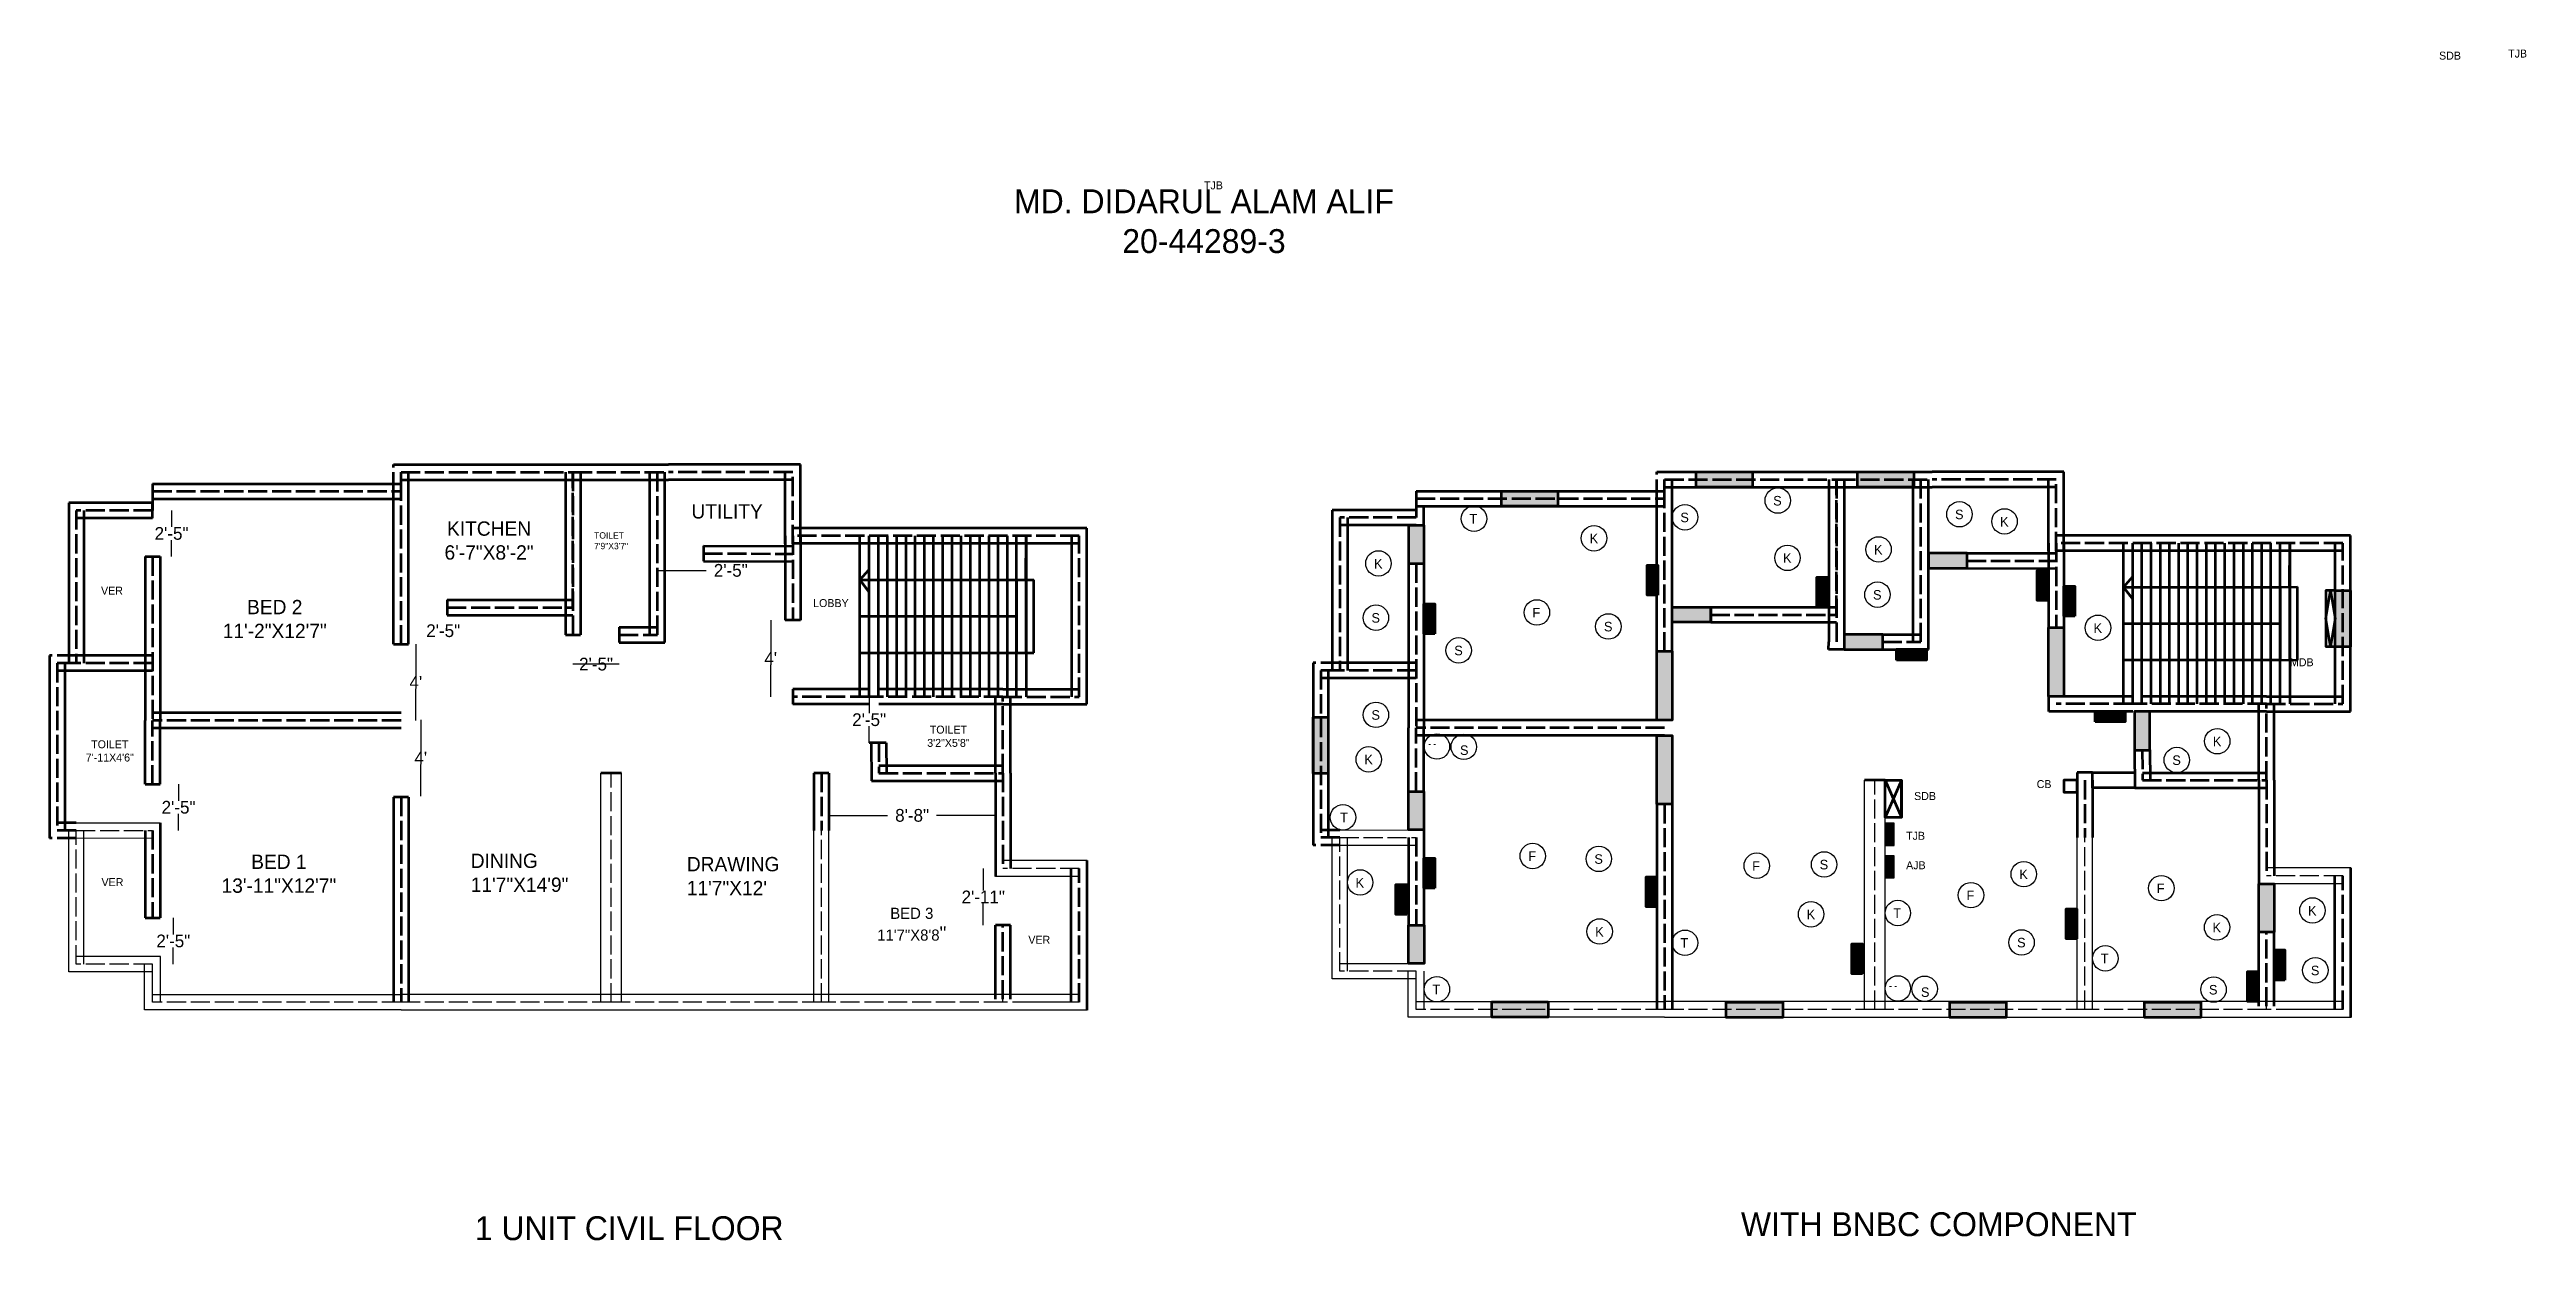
# Model space of a CAD drawing. Header units: inches. Extents: x 624 to 2180, y -126 to 622.
import ezdxf

# ---------------------------------------------------------------- set-up
doc = ezdxf.new("R2010")
doc.units = ezdxf.units.IN
doc.header["$MEASUREMENT"] = 0
doc.linetypes.add('ACAD_ISO02W100', pattern=[15, 12, -3])
doc.linetypes.add('ACAD_ISO03W100', pattern=[30, 12, -18])
doc.dimstyles.get("Standard").update_dxf_attribs({"dimtxt": 8, "dimasz": 0, "dimexe": 0.18, "dimexo": 15, "dimgap": 0.09, "dimtad": 0, "dimtih": 1, "dimtoh": 1, "dimdec": 0, "dimzin": 0, "dimdsep": 46, "dimlunit": 3, "dimtxsty": 'Standard', "dimcen": 0, "dimse1": 1, "dimse2": 1, "dimadec": 0, "dimazin": 0, "dimtfac": 1, "dimtdec": 0, "dimtofl": 0, "dimtmove": 0, "dimatfit": 3, "dimfxl": 1, "dimtolj": 1, "dimtzin": 0, "dimarcsym": 0})

msp = doc.modelspace()

# ---------------------------------------------------------------- texts
at = {"color": 6, "linetype": 'ACAD_ISO03W100', "lineweight": 100, "char_height": 5, "attachment_point": 1}
for s, insert, width in [('{\\C256;SDB}', (2125.2, 620.6), 38.705), ('{\\C117;TJB}', (2168.6, 621.9), 38.705), ('{\\C117;TJB}', (1349.5, 539.1), 38.705), ('{\\C256;   MDB}', (2026, 239.5), 32.133), ('{\\C256;SDB}', (1795.5, 155.5), 38.705), ('{\\C4;CB}', (1872.5, 163), 38.705), ('{\\C117;TJB}', (1790.5, 130.5), 38.705), ('{\\C161;AJB}', (1790.5, 112), 38.705)]:
    msp.add_mtext(s, dxfattribs=dict(at, insert=insert, width=width))
at = {"lineweight": 100}
for s, insert, char_height, width, attachment_point in [('{\\C3;MD. DIDARUL ALAM ALIF\\P20-44289-3}', (1349.5, 534.1), 15, 807, 2), ('UTILITY', (1027.6, 336.3), 9, 108.246, 1), ('KITCHEN\\P6\'-7"X8\'-2"', (900.5, 325.5), 9, 108.246, 2), ('TOILET\\P7\'9"X3\'7"', (966.5, 318.7), 4, 38.471, 1), ('VER', (656.8, 284.5), 5, 38.471, 1), ('BED 2\\P11\'-2"X12\'7"', (765.9, 276.2), 9, 108.246, 2), ('LOBBY', (1115.2, 276.7), 5, 38.471, 2), ('TOILET\\P7\'-11X4\'6"', (662.3, 188), 5, 38.471, 2), ('TOILET\\P3\'2"X5\'8"', (1189, 197.2), 5, 108.246, 2), ('BED 1\\P13\'-11"X12\'7"', (768.5, 116.2), 9, 108.246, 2), ('DINING\\P11\'7"X14\'9"', (889, 116.8), 9, 108.246, 1), ('DRAWING\\P11\'7"X12\'', (1024.7, 114.7), 9, 108.246, 1), ('VER', (657.1, 101.4), 5, 38.471, 1), ('{\\H0.7778x;BED 3\\P11\'7"X8\'8}"', (1166, 82.8), 9, 108.246, 2), ('VER', (1239.2, 65.2), 5, 38.471, 1), ('{\\C3;WITH BNBC COMPONENT}', (1811, -108.5), 15, 807, 2), ('{\\C3;1 UNIT CIVIL FLOOR }', (988.5, -111), 15, 807, 2)]:
    msp.add_mtext(s, dxfattribs=dict(at, insert=insert, char_height=char_height, width=width, attachment_point=attachment_point))
at = {"attachment_point": 1}
for s, insert, char_height, width in [('T', (1516.2, 330.1), 6, 8.664), ('{\\C3;S}', (1648.7, 331), 6, 8.664), ('{\\C3;S}', (1707, 341.5), 6, 8.664), ('S', (1821.2, 332.9), 6, 8.664), ('K', (1846.7, 331.1), 0.2, 11.518), ('K', (1849.5, 328.3), 6, 8.664), ('K', (1588.9, 320.6), 0.2, 11.518), ('K', (1591.7, 317.8), 6, 8.664), ('K', (1767.5, 313.5), 0.2, 11.518), ('K', (1453.5, 304.8), 0.2, 11.518), ('K', (1456.3, 301.9), 6, 8.664), ('K', (1710.4, 308.3), 0.2, 11.518), ('K', (1713.2, 305.5), 6, 8.664), ('K', (1770.3, 310.7), 6, 8.664), ('S', (1769.7, 282.4), 6, 8.664), ('S', (1454.7, 267.9), 6, 8.664), ('K', (1553, 274), 0.2, 11.518), ('F', (1555.8, 271.2), 6, 8.664), ('S', (1600.7, 262.4), 6, 8.664), ('K', (1905.4, 264.3), 0.2, 11.518), ('K', (1908.2, 261.5), 6, 8.664), ('S', (1506.7, 247.4), 6, 8.664), ('S', (1454.7, 206.9), 6, 8.664), ('K', (1980.3, 193.1), 0.2, 11.518), ('K', (1983.1, 190.3), 6, 8.664), ('K', (1447.4, 181.7), 0.2, 11.518), ('K', (1450.2, 178.9), 6, 8.664), ('- -', (1490.3, 187.8), 4, 14.251), ('S', (1510.3, 184.8), 6, 8.664), ('S', (1957.7, 178.5), 6, 8.664), ('T', (1435, 142.5), 6, 8.664), ('K', (1550.4, 121), 0.2, 11.518), ('F', (1553.2, 118.2), 6, 8.664), ('S', (1594.7, 116.4), 6, 8.664), ('K', (1691, 114.9), 0.2, 11.518), ('F', (1693.8, 112), 6, 8.664), ('S', (1736.2, 112.9), 6, 8.664), ('K', (1858.8, 109.6), 0.2, 11.518), ('K', (1441.9, 104.3), 0.2, 11.518), ('K', (1444.7, 101.5), 6, 8.664), ('K', (1825.6, 96.4), 0.2, 11.518), ('F', (1828.4, 93.6), 6, 8.664), ('K', (1861.6, 106.8), 6, 8.664), ('K', (1945.1, 100.8), 0.2, 11.518), ('F', (1947.9, 98), 6, 8.664), ('K', (1725.2, 84.4), 0.2, 11.518), ('K', (1728, 81.6), 6, 8.664), ('T', (1782.4, 82.4), 6, 8.664), ('K', (2040.1, 86.7), 0.2, 11.518), ('K', (2042.9, 83.9), 6, 8.664), ('K', (1592.4, 73.6), 0.2, 11.518), ('K', (1595.2, 70.7), 6, 8.664), ('T', (1648.7, 63.7), 6, 8.664), ('S', (1860.2, 63.9), 6, 8.664), ('K', (1980.1, 76.2), 0.2, 11.518), ('K', (1982.9, 73.4), 6, 8.664), ('T', (1912.7, 53.9), 6, 8.664), ('T', (1493, 34.5), 6, 8.664), ('- -', (1779.8, 35.8), 4, 14.251), ('S', (1799.8, 32.8), 6, 8.664), ('S', (1980.7, 34.3), 6, 8.664), ('S', (2044.7, 46.4), 6, 8.664)]:
    msp.add_mtext(s, dxfattribs=dict(at, insert=insert, char_height=char_height, width=width))

# ---------------------------------------------------------------- blocks, each defined once
blk = doc.blocks.new('*D3')
at = {"color": 0, "lineweight": -2}
for p, q in [((702.2, 76.4), (702.2, 66)), ((702.2, 47.4), (702.2, 57.8))]:
    blk.add_line(p, q, dxfattribs=at)
at = {"layer": 'Defpoints', "color": 0, "lineweight": 100}
for p in [(689.2, 76.4), (689.2, 47.4), (702.2, 47.4)]:
    blk.add_point(p, dxfattribs=at)
at = {"color": 0, "lineweight": 100, "insert": (702.2, 61.9), "char_height": 8, "attachment_point": 5}
blk.add_mtext('\\A1;2\'-5"', dxfattribs=at)
blk = doc.blocks.new('*D4')
at = {"color": 0, "lineweight": -2}
for p, q in [((705.5, 160.4), (705.5, 150)), ((705.5, 131.4), (705.5, 141.8))]:
    blk.add_line(p, q, dxfattribs=at)
at = {"layer": 'Defpoints', "color": 0, "lineweight": 100}
for p in [(689.2, 160.4), (689.2, 131.4), (705.5, 131.4)]:
    blk.add_point(p, dxfattribs=at)
at = {"color": 0, "lineweight": 100, "insert": (705.5, 145.9), "char_height": 8, "attachment_point": 5}
blk.add_mtext('\\A1;2\'-5"', dxfattribs=at)
blk = doc.blocks.new('*D5')
at = {"color": 0, "lineweight": -2}
for p, q in [((701.1, 332.4), (701.1, 322)), ((701.1, 303.4), (701.1, 313.8))]:
    blk.add_line(p, q, dxfattribs=at)
at = {"layer": 'Defpoints', "color": 0, "lineweight": 100}
for p in [(689.2, 332.4), (689.2, 303.4), (701.1, 303.4)]:
    blk.add_point(p, dxfattribs=at)
at = {"color": 0, "lineweight": 100, "insert": (701.1, 317.9), "char_height": 8, "attachment_point": 5}
blk.add_mtext('\\A1;2\'-5"', dxfattribs=at)
blk = doc.blocks.new('*D6')
at = {"color": 0, "lineweight": -2}
for p, q in [((854.5, 248.4), (854.5, 228.5)), ((854.5, 200.4), (854.5, 220.3))]:
    blk.add_line(p, q, dxfattribs=at)
at = {"layer": 'Defpoints', "color": 0, "lineweight": 100}
for p in [(840.5, 248.4), (845.2, 200.4), (854.5, 200.4)]:
    blk.add_point(p, dxfattribs=at)
at = {"color": 0, "lineweight": 100, "insert": (854.5, 224.4), "char_height": 8, "attachment_point": 5}
blk.add_mtext("\\A1;4'", dxfattribs=at)
blk = doc.blocks.new('*D7')
at = {"color": 0, "lineweight": -2}
for p, q in [((857.6, 200.9), (857.6, 181)), ((857.6, 152.9), (857.6, 172.8))]:
    blk.add_line(p, q, dxfattribs=at)
at = {"layer": 'Defpoints', "color": 0, "lineweight": 100}
for p in [(852.9, 200.9), (852.9, 152.9), (857.6, 152.9)]:
    blk.add_point(p, dxfattribs=at)
at = {"color": 0, "lineweight": 100, "insert": (857.6, 176.9), "char_height": 8, "attachment_point": 5}
blk.add_mtext("\\A1;4'", dxfattribs=at)
blk = doc.blocks.new('*D11')
at = {"layer": 'Defpoints', "color": 0, "lineweight": 100}
for p in [(845.2, 271.3), (874.2, 271.4), (845.2, 256.8)]:
    blk.add_point(p, dxfattribs=at)
at = {"color": 0, "lineweight": 100, "insert": (871.7, 256.8), "char_height": 8, "attachment_point": 5}
blk.add_mtext('\\A1;2\'-5"', dxfattribs=at)
blk = doc.blocks.new('*D12')
at = {"color": 0, "lineweight": -2}
blk.add_line((982.2, 235.8), (953.2, 235.8), dxfattribs=at)
at = {"layer": 'Defpoints', "color": 0, "lineweight": 100}
for p in [(953.2, 254.3), (982.2, 254.3), (953.2, 235.8)]:
    blk.add_point(p, dxfattribs=at)
at = {"color": 0, "lineweight": 100, "insert": (967.7, 235.8), "char_height": 8, "attachment_point": 5}
blk.add_mtext('\\A1;2\'-5"', dxfattribs=at)
blk = doc.blocks.new('*D13')
at = {"color": 0, "lineweight": -2}
for p, q in [((1006.2, 294.7), (1035.2, 294.7)), ((1035.2, 294.7), (1036.9, 294.7))]:
    blk.add_line(p, q, dxfattribs=at)
at = {"layer": 'Defpoints', "color": 0, "lineweight": 100}
for p in [(1006.2, 305.3), (1035.2, 305.3), (1006.2, 294.7)]:
    blk.add_point(p, dxfattribs=at)
at = {"color": 0, "lineweight": 100, "insert": (1052.3, 294.7), "char_height": 8, "attachment_point": 5}
blk.add_mtext('\\A1;2\'-5"', dxfattribs=at)
blk = doc.blocks.new('*D14')
at = {"color": 0, "lineweight": -2}
for p, q in [((1077.4, 263.4), (1077.4, 243.5)), ((1077.4, 215.4), (1077.4, 235.3))]:
    blk.add_line(p, q, dxfattribs=at)
at = {"layer": 'Defpoints', "color": 0, "lineweight": 100}
for p in [(1091.2, 263.4), (1077.4, 215.4), (1091.2, 215.4)]:
    blk.add_point(p, dxfattribs=at)
at = {"color": 0, "lineweight": 100, "insert": (1077.4, 239.4), "char_height": 8, "attachment_point": 5}
blk.add_mtext("\\A1;4'", dxfattribs=at)
blk = doc.blocks.new('*D15')
at = {"color": 0, "lineweight": -2}
for p, q in [((1139.2, 215.4), (1139.2, 205)), ((1139.2, 186.4), (1139.2, 196.8))]:
    blk.add_line(p, q, dxfattribs=at)
at = {"layer": 'Defpoints', "color": 0, "lineweight": 100}
for p in [(1139.2, 215.4), (1145.2, 215.4), (1145.2, 186.4)]:
    blk.add_point(p, dxfattribs=at)
at = {"color": 0, "lineweight": 100, "insert": (1139.2, 200.9), "char_height": 8, "attachment_point": 5}
blk.add_mtext('\\A1;2\'-5"', dxfattribs=at)
blk = doc.blocks.new('*D16')
at = {"color": 0, "lineweight": -2}
for p, q in [((1210.9, 107.4), (1210.9, 93.7)), ((1210.9, 71.9), (1210.9, 85.5))]:
    blk.add_line(p, q, dxfattribs=at)
at = {"layer": 'Defpoints', "color": 0, "lineweight": 100}
for p in [(1210.9, 107.4), (1223.2, 107.4), (1223.2, 71.9)]:
    blk.add_point(p, dxfattribs=at)
at = {"color": 0, "lineweight": 100, "insert": (1210.9, 89.6), "char_height": 8, "attachment_point": 5}
blk.add_mtext('\\A1;2\'-11"', dxfattribs=at)
blk = doc.blocks.new('*D40')
at = {"color": 0, "lineweight": -2}
for p, q in [((1114, 140.8), (1150.8, 140.8)), ((1218.5, 140.8), (1181.6, 140.8))]:
    blk.add_line(p, q, dxfattribs=at)
at = {"layer": 'Defpoints', "color": 0, "lineweight": 100}
for p in [(1114, 162.6), (1218.5, 162.6), (1114, 140.8)]:
    blk.add_point(p, dxfattribs=at)
at = {"color": 0, "lineweight": 100, "insert": (1166.2, 140.8), "char_height": 8, "attachment_point": 5}
blk.add_mtext('\\A1;8\'-8"', dxfattribs=at)

# ---------------------------------------------------------------- dimensions: what is measured, and where the dimension line sits
at = {"lineweight": 100}
for base, p1, p2, picture, middle in [((701.1, 303.4), (689.2, 332.4), (689.2, 303.4), '*D5', (701.1, 317.9)), ((1077.4, 215.4), (1091.2, 263.4), (1091.2, 215.4), '*D14', (1077.4, 239.4)), ((854.5, 200.4), (840.5, 248.4), (845.2, 200.4), '*D6', (854.5, 224.4)), ((1139.2, 215.4), (1145.2, 186.4), (1145.2, 215.4), '*D15', (1139.2, 200.9)), ((857.6, 152.9), (852.9, 200.9), (852.9, 152.9), '*D7', (857.6, 176.9)), ((705.5, 131.4), (689.2, 160.4), (689.2, 131.4), '*D4', (705.5, 145.9)), ((702.2, 47.4), (689.2, 76.4), (689.2, 47.4), '*D3', (702.2, 61.9))]:
    dim = msp.add_linear_dim(base=base, p1=p1, p2=p2, angle=90, dimstyle='Standard', dxfattribs=at)
    dim.commit()
    dim.dimension.update_dxf_attribs({"geometry": picture, "text_midpoint": middle})
for base, p1, p2, picture, middle in [((1006.2, 294.7), (1035.2, 305.3), (1006.2, 305.3), '*D13', (1052.3, 294.7)), ((845.2, 256.8), (874.2, 271.4), (845.2, 271.3), '*D11', (871.7, 256.8)), ((953.2, 235.8), (982.2, 254.3), (953.2, 254.3), '*D12', (967.7, 235.8))]:
    dim = msp.add_linear_dim(base=base, p1=p1, p2=p2, dimstyle='Standard', dxfattribs=at)
    dim.commit()
    dim.dimension.update_dxf_attribs({"geometry": picture, "text_midpoint": middle, "dimtype": 160})
dim = msp.add_linear_dim(base=(1113.9885, 140.8125), p1=(1218.4597, 162.625), p2=(1113.9885, 162.625), dimstyle='Standard', dxfattribs=at)
dim.commit()
dim.dimension.update_dxf_attribs({"geometry": '*D40', "text_midpoint": (1166.2241, 140.8125)})
dim = msp.add_linear_dim(base=(1210.9296, 107.3557), p1=(1223.2286, 71.9001), p2=(1223.2241, 107.3557), angle=90, dimstyle='Standard', dxfattribs=at)
dim.commit()
dim.dimension.update_dxf_attribs({"geometry": '*D16', "text_midpoint": (1210.9296, 89.6279), "dimtype": 160})

# ---------------------------------------------------------------- hatches: boundary and pattern name
at = {"lineweight": 100}
for color, points in [(4, [(1571.8, 344.6), (1571.8, 335.1), (1536.4, 335.1), (1536.4, 344.6)]), (4, [(1694.1, 356.6), (1694.1, 347.1), (1658.7, 347.1), (1658.7, 356.6)]), (4, [(1795.3, 356.6), (1795.3, 347.1), (1759.9, 347.1), (1759.9, 356.6)]), (8, [(1634.6, 279.1), (1627.8, 279.1), (1627.8, 298), (1634.6, 298)]), (8, [(1741.2, 271.6), (1734.4, 271.6), (1734.4, 290.5), (1741.2, 290.5)]), (8, [(1879.7, 275.8), (1872.9, 275.8), (1872.9, 294.7), (1879.7, 294.7)]), (8, [(1896.4, 265.9), (1889.6, 265.9), (1889.6, 284.8), (1896.4, 284.8)]), (4, [(2060, 282.2), (2069.6, 282.2), (2069.6, 246.8), (2060, 246.8)]), (8, [(1494.4, 254.9), (1487.6, 254.9), (1487.6, 273.8), (1494.4, 273.8)]), (8, [(1784.4, 238.4), (1784.4, 245.2), (1803.3, 245.2), (1803.3, 238.4)]), (4, [(1418, 202.5), (1427.6, 202.5), (1427.6, 167.1), (1418, 167.1)]), (8, [(1909.2, 199.5), (1909.2, 206.2), (1928.1, 206.2), (1928.1, 199.5)]), (8, [(1494.4, 95.1), (1487.6, 95.1), (1487.6, 114), (1494.4, 114)]), (8, [(1476.9, 78.6), (1470.1, 78.6), (1470.1, 97.5), (1476.9, 97.5)]), (8, [(1634, 83.3), (1627.2, 83.3), (1627.2, 102.3), (1634, 102.3)]), (8, [(1897.8, 63.3), (1891, 63.3), (1891, 82.2), (1897.8, 82.2)]), (8, [(1763.2, 41.3), (1756.4, 41.3), (1756.4, 60.2), (1763.2, 60.2)]), (8, [(2028.4, 37.4), (2021.6, 37.4), (2021.6, 56.4), (2028.4, 56.4)]), (8, [(2011.6, 23.9), (2004.8, 23.9), (2004.8, 42.8), (2011.6, 42.8)]), (4, [(1565.6, 23.6), (1565.6, 14.1), (1530.2, 14.1), (1530.2, 23.6)]), (4, [(1713, 23.4), (1713, 13.9), (1677.5, 13.9), (1677.5, 23.4)]), (4, [(1853.3, 23.4), (1853.3, 13.9), (1817.9, 13.9), (1817.9, 23.4)]), (4, [(1975.6, 23.4), (1975.6, 13.9), (1940.2, 13.9), (1940.2, 23.4)])]:
    msp.add_hatch(color=color, dxfattribs=at).paths.add_polyline_path(points)
h = msp.add_hatch(color=63, dxfattribs=at)
h.paths.add_polyline_path([(1478, 155.9), (1487.6, 155.9), (1487.6, 131.7), (1478, 131.7)])
h.paths.add_polyline_path([(1487.6, 298.9), (1478.1, 298.9), (1478.1, 323.1), (1487.6, 323.1)])
h.paths.add_polyline_path([(1643.6, 147.8), (1633.9, 147.8), (1633.9, 191.1), (1643.6, 191.1)])
h.paths.add_polyline_path([(1634, 243.9), (1643.5, 243.9), (1643.5, 200.6), (1634, 200.6)])
h.paths.add_polyline_path([(1667.8, 262.1), (1643.6, 262.1), (1643.6, 271.6), (1667.8, 271.6)])
h.paths.add_polyline_path([(1775.8, 254.5), (1751.6, 254.5), (1751.6, 245), (1775.8, 245)])
h.paths.add_polyline_path([(1828.8, 305.6), (1804.6, 305.6), (1804.6, 296.1), (1828.8, 296.1)])
h.paths.add_polyline_path([(1934, 181.8), (1943.6, 181.8), (1943.6, 206.1), (1934, 206.1)])
h.paths.add_polyline_path([(1880, 258.9), (1889.6, 258.9), (1889.6, 215.6), (1880, 215.6)])
h.paths.add_polyline_path([(2021.6, 67.4), (2012, 67.4), (2012, 97.8), (2021.6, 97.8)])
h.paths.add_polyline_path([(1478, 71.9), (1487.7, 71.9), (1487.7, 47.7), (1478, 47.7)])
at = {"linetype": 'ACAD_ISO03W100', "lineweight": 100}
for color, points in [(117, [(1777.3, 136), (1777.3, 122), (1783, 122), (1783, 136)]), (161, [(1783, 101.5), (1783, 115.5), (1777.2, 115.5), (1777.2, 101.5)])]:
    msp.add_hatch(color=color, dxfattribs=at).paths.add_polyline_path(points)

# ---------------------------------------------------------------- linework, layer by layer
at = {"lineweight": 100}
for p, q in [((840.5, 361.2), (953.2, 361.2)), ((953.2, 361.2), (1013.2, 361.2)), ((1096, 361.2), (1013.2, 361.2)), ((1096, 311.4), (1096, 361.2)), ((689.2, 349.2), (845.2, 349.2)), ((689.2, 349.2), (689.2, 338.4)), ((840.5, 248.4), (840.5, 344.4)), ((845.2, 351.6), (953.2, 351.6)), ((850, 248.4), (850, 344.4)), ((948.5, 356.4), (948.5, 254.3)), ((953.2, 351.6), (1013.2, 351.6)), ((958, 356.4), (958, 254.3)), ((1001.5, 254.3), (1001.5, 356.4)), ((1011, 249.5), (1011, 356.4)), ((1091.2, 351.6), (1013.2, 351.6)), ((1086.5, 311.4), (1086.5, 356.4)), ((1482.8, 344.6), (1638.8, 344.6)), ((1482.8, 344.6), (1482.8, 335.1)), ((1634, 356.6), (1746.8, 356.6)), ((1638.8, 347.1), (1746.8, 347.1)), ((1742, 351.9), (1742, 249.8)), ((1746.8, 356.6), (1806.8, 356.6)), ((1746.8, 347.1), (1806.8, 347.1)), ((1751.6, 351.9), (1751.6, 249.8)), ((1795, 249.8), (1795, 351.9)), ((1804.6, 245), (1804.6, 351.9)), ((1889.6, 356.6), (1806.8, 356.6)), ((1884.8, 347.1), (1806.8, 347.1)), ((1880, 306.9), (1880, 351.9)), ((1889.6, 306.9), (1889.6, 356.6)), ((636.5, 337.2), (636.5, 236.4)), ((689.2, 337.2), (636.5, 337.2)), ((689.2, 327.6), (641.2, 327.6)), ((646, 332.4), (646, 236.4)), ((689.2, 339.6), (845.2, 339.6)), ((689.2, 327.6), (689.2, 337.2)), ((1482.8, 332.6), (1430, 332.6)), ((1430, 332.6), (1430, 231.9)), ((1439.6, 327.9), (1439.6, 231.9)), ((1482.8, 335.1), (1638.8, 335.1)), ((1487.6, 323.1), (1487.5, 335.1)), ((1634, 243.9), (1634, 339.9)), ((1643.6, 243.9), (1643.6, 339.9)), ((1086.5, 316.4), (1086.5, 263.4)), ((1276, 321.2), (1091.2, 321.2)), ((1271.2, 311.6), (1091.2, 311.6)), ((1096, 316.4), (1096, 263.4)), ((1133.4, 215.4), (1133.4, 316.4)), ((1133.4, 265.9), (1133.4, 311.6)), ((1139.2, 215.4), (1139.2, 316.4)), ((1145, 215.4), (1145, 316.4)), ((1150.8, 215.4), (1150.8, 316.4)), ((1156.6, 215.4), (1156.6, 316.4)), ((1156.6, 265.9), (1156.6, 311.6)), ((1162.4, 215.4), (1162.4, 316.4)), ((1168.2, 215.4), (1168.2, 316.4)), ((1174, 215.4), (1174, 316.4)), ((1179.7, 215.4), (1179.7, 316.4)), ((1185.5, 215.4), (1185.5, 316.4)), ((1191.3, 215.4), (1191.3, 316.4)), ((1197.1, 215.4), (1197.1, 316.4)), ((1202.9, 215.4), (1202.9, 316.4)), ((1208.7, 215.4), (1208.7, 316.4)), ((1214.5, 215.4), (1214.5, 316.4)), ((1220.3, 215.4), (1220.3, 316.4)), ((1226.1, 215.4), (1226.1, 316.4)), ((1231.8, 215.4), (1231.8, 316.4)), ((1237.6, 288.8), (1237.8, 316.4)), ((1237.8, 316.4), (1237.8, 215.4)), ((1266.5, 215.4), (1266.5, 316.4)), ((1276, 210.6), (1276, 321.2)), ((1482.8, 323.1), (1434.8, 323.1)), ((1880, 311.9), (1880, 258.9)), ((2069.6, 316.6), (1884.8, 316.6)), ((1889.6, 311.9), (1889.6, 258.9)), ((1927, 210.9), (1927, 311.9)), ((1932.8, 210.9), (1932.8, 311.9)), ((1938.6, 210.9), (1938.6, 311.9)), ((1944.4, 210.9), (1944.4, 311.9)), ((1950.2, 210.9), (1950.2, 311.9)), ((1956, 210.9), (1956, 311.9)), ((1961.7, 210.9), (1961.7, 311.9)), ((1967.5, 210.9), (1967.5, 311.9)), ((1973.3, 210.9), (1973.3, 311.9)), ((1979.1, 210.9), (1979.1, 311.9)), ((1984.9, 210.9), (1984.9, 311.9)), ((1990.7, 210.9), (1990.7, 311.9)), ((1996.5, 210.9), (1996.5, 311.9)), ((2002.3, 210.9), (2002.3, 311.9)), ((2008.1, 210.9), (2008.1, 311.9)), ((2013.8, 210.9), (2013.8, 311.9)), ((2019.6, 210.9), (2019.6, 311.9)), ((2025.4, 210.9), (2025.4, 311.9)), ((2031.2, 284.2), (2031.4, 311.9)), ((2031.4, 311.9), (2031.4, 210.9)), ((2060, 210.9), (2060, 311.9)), ((2069.6, 206.1), (2069.6, 316.6)), ((684.5, 303.4), (684.5, 200.4)), ((684.5, 303.4), (694, 303.4)), ((694, 303.4), (694, 200.4)), ((1035.2, 310.1), (1091.2, 310)), ((1035.2, 310.1), (1035.2, 300.6)), ((1035.2, 300.6), (1091.2, 300.4)), ((1478, 298.9), (1478, 195.9)), ((1487.6, 298.9), (1487.6, 195.9)), ((1828.8, 305.6), (1884.8, 305.5)), ((1828.8, 296.1), (1884.8, 295.9)), ((2064.8, 307.1), (1884.8, 307.1)), ((1927, 261.4), (1927, 307.1)), ((1950.2, 261.4), (1950.2, 307.1)), ((1133.4, 288.8), (1139.2, 295.3)), ((1133.4, 288.8), (1231.8, 288.8)), ((1133.4, 288.8), (1139.2, 281.1)), ((1139.2, 281.1), (1133.4, 288.8)), ((1231.8, 288.8), (1242.7, 288.9)), ((1231.8, 288.8), (1231.8, 243)), ((1237.6, 288.8), (1237.6, 243)), ((1242.7, 242.9), (1242.7, 288.9)), ((1927, 284.2), (1932.8, 290.8)), ((1927, 284.2), (2025.4, 284.2)), ((1927, 284.2), (1932.8, 276.6)), ((1932.8, 276.6), (1927, 284.2)), ((2025.4, 284.2), (2036.3, 284.4)), ((2025.4, 284.2), (2025.4, 238.5)), ((2031.2, 284.2), (2031.2, 238.5)), ((2036.3, 238.4), (2036.3, 284.4)), ((2054, 264.6), (2057, 282.2)), ((2057, 282.2), (2060, 264.6)), ((874.2, 276.2), (953.2, 276.2)), ((874.2, 276.2), (874.2, 266.6)), ((874.2, 266.6), (953.2, 266.6)), ((1133.4, 265.9), (1231.8, 265.9)), ((1133.4, 220.2), (1133.4, 265.9)), ((1156.6, 220.2), (1156.6, 265.9)), ((1667.8, 271.6), (1746.8, 271.6)), ((2057, 247), (2054, 264.6)), ((2060, 264.6), (2057, 247)), ((948.5, 254.3), (958, 254.3)), ((982.2, 259), (1006.2, 259)), ((982.2, 259), (982.2, 249.5)), ((982.2, 249.5), (1011, 249.5)), ((1096, 263.4), (1086.5, 263.4)), ((1667.8, 262.1), (1746.8, 262.1)), ((1741.8, 245), (1742, 249.8)), ((1742, 249.8), (1742, 249.8)), ((1775.8, 254.5), (1799.8, 254.5)), ((1927, 261.4), (2025.4, 261.4)), ((1927, 215.6), (1927, 261.4)), ((1950.2, 215.6), (1950.2, 261.4)), ((624.5, 241.2), (624.5, 126.6)), ((634, 236.4), (634, 131.4)), ((689.2, 241.2), (641.2, 241.2)), ((840.5, 248.4), (850, 248.4)), ((1133.4, 243), (1231.8, 243)), ((1231.8, 243), (1242.7, 242.9)), ((1418, 236.6), (1418, 122.1)), ((1482.8, 236.6), (1434.8, 236.6)), ((1751.6, 245), (1741.8, 245)), ((1775.8, 245), (1804.6, 245)), ((1927, 238.5), (2025.4, 238.5)), ((2025.4, 238.5), (2036.3, 238.4)), ((689.2, 231.6), (641.2, 231.6)), ((1139.2, 220.2), (1091.2, 220.2)), ((1091.2, 220.2), (1091.2, 210.6)), ((1223.2, 220.2), (1145.2, 220.2)), ((1223.2, 220.2), (1271.2, 220.2)), ((1427.6, 231.9), (1427.6, 126.9)), ((1482.8, 227.1), (1434.8, 227.1)), ((845.2, 205.2), (689.2, 205.2)), ((1139.2, 210.6), (1091.2, 210.6)), ((1223.2, 210.6), (1145.2, 210.6)), ((1218.5, 167.4), (1218.5, 215.4)), ((1223.2, 210.6), (1276, 210.6)), ((1228, 167.4), (1228, 215.4)), ((1880.2, 206.1), (1880.2, 215.6)), ((1884.8, 206.1), (1880.2, 206.1)), ((1932.8, 215.6), (1884.8, 215.6)), ((1932.8, 206.1), (1884.8, 206.1)), ((2016.8, 215.6), (1938.8, 215.6)), ((2016.8, 206.1), (1938.8, 206.1)), ((2012, 162.9), (2012, 210.9)), ((2016.8, 215.6), (2064.8, 215.6)), ((2016.8, 206.1), (2069.6, 206.1)), ((2021.6, 162.9), (2021.6, 210.9)), ((684.5, 160.4), (684.5, 200.4)), ((845.2, 195.6), (689.2, 195.6)), ((694, 160.4), (694, 200.4)), ((1478, 155.9), (1478, 195.9)), ((1638.8, 200.6), (1482.8, 200.6)), ((1638.8, 191.1), (1482.8, 191.1)), ((1487.6, 155.9), (1487.6, 195.9)), ((1150, 186.4), (1139.2, 186.4)), ((1140.5, 186.4), (1140.6, 162.6)), ((1145.4, 172.2), (1223.2, 172.2)), ((1150, 186.4), (1150.1, 167.4)), ((1934, 181.8), (1934.2, 158.1)), ((1943.6, 181.9), (1943.7, 162.9)), ((684.5, 160.4), (694, 160.4)), ((983.7, 167.4), (970.8, 167.4)), ((1104.5, 167.4), (1104.5, 131.4)), ((1114, 167.4), (1104.5, 167.4)), ((1114, 167.4), (1114, 131.4)), ((1140.6, 162.6), (1223.2, 162.6)), ((1218.5, 167.4), (1218.5, 102.4)), ((1228, 167.4), (1228, 107.4)), ((1777.3, 162.9), (1764.3, 162.9)), ((1777.3, 162.9), (1787.5, 139.5)), ((1787.5, 162.9), (1777.3, 139.5)), ((1787.5, 139.5), (1787.5, 162.9)), ((1907.5, 167.7), (1897.9, 167.7)), ((1897.9, 167.7), (1898, 162.9)), ((1898, 162.9), (1898, 126.9)), ((1907.6, 162.9), (1907.6, 126.9)), ((1934.2, 158.1), (2016.8, 158.1)), ((1938.9, 167.6), (2016.8, 167.6)), ((2012, 162.9), (2012, 97.8)), ((2021.6, 162.9), (2021.6, 102.8)), ((840.5, 152.3), (840.5, 23.4)), ((850, 152.3), (840.5, 152.3)), ((850, 152.3), (850, 23.4)), ((1634, 147.8), (1634, 18.9)), ((1643.6, 147.8), (1643.6, 18.9)), ((684.5, 131.4), (684.5, 76.4)), ((694, 136.2), (694, 76.4)), ((1478, 126.9), (1478, 71.9)), ((1487.6, 131.7), (1487.6, 71.9)), ((1276.2, 18.4), (1276.2, 112.4)), ((1266.2, 23.4), (1266.2, 107.4)), ((2059.8, 18.9), (2059.8, 102.9)), ((2069.8, 13.9), (2069.8, 107.9)), ((684.5, 76.4), (694, 76.4)), ((1218.5, 25.4), (1218.5, 71.9)), ((1228, 71.9), (1218.5, 71.9)), ((1228, 25.4), (1228, 71.9)), ((2012, 20.9), (2012, 67.4)), ((2021.6, 20.9), (2021.6, 67.4))]:
    msp.add_line(p, q, dxfattribs=at)
at = {"linetype": 'ACAD_ISO02W100', "lineweight": 100}
for p, q in [((840.5, 344.4), (840.5, 361.2)), ((689.2, 344.4), (845.2, 344.4)), ((689.2, 344.4), (689.2, 332.4)), ((840.5, 248.4), (840.5, 344.4)), ((845.2, 344.4), (845.2, 356.4)), ((845.2, 356.4), (953.2, 356.4)), ((845.2, 248.4), (845.2, 344.4)), ((850, 344.4), (850, 356.4)), ((953.2, 356.4), (1013.2, 356.4)), ((953.2, 271.4), (953.2, 356.4)), ((953.2, 356.4), (953.2, 254.3)), ((1006.2, 254.3), (1006.2, 356.4)), ((1091.2, 356.4), (1013.2, 356.4)), ((1091.2, 311.4), (1091.2, 356.4)), ((1634, 339.9), (1634, 356.6)), ((1638.8, 339.9), (1638.8, 351.9)), ((1638.8, 351.9), (1746.8, 351.9)), ((1643.6, 339.9), (1643.6, 351.9)), ((1746.8, 351.9), (1806.8, 351.9)), ((1746.8, 266.9), (1746.8, 351.9)), ((1746.8, 351.9), (1746.8, 249.8)), ((1799.8, 249.8), (1799.8, 351.9)), ((1884.8, 351.9), (1806.8, 351.9)), ((1884.8, 306.9), (1884.8, 351.9)), ((689.2, 332.4), (641.2, 332.4)), ((641.2, 332.4), (641.2, 236.4)), ((1482.8, 327.9), (1434.8, 327.9)), ((1434.8, 327.9), (1434.8, 231.9)), ((1482.8, 339.9), (1638.8, 339.9)), ((1482.8, 339.9), (1482.8, 327.9)), ((1634, 243.9), (1634, 339.9)), ((1638.8, 243.9), (1638.8, 339.9)), ((1271.2, 316.4), (1091.2, 316.4)), ((1091.2, 316.4), (1091.2, 263.4)), ((1271.2, 215.4), (1271.2, 316.4)), ((2064.8, 311.9), (1884.8, 311.9)), ((1884.8, 311.9), (1884.8, 258.9)), ((2064.8, 210.9), (2064.8, 311.9)), ((689.2, 303.4), (689.2, 200.4)), ((1035.2, 305.3), (1091.2, 305.2)), ((1482.8, 298.9), (1482.8, 195.9)), ((1828.8, 300.8), (1884.8, 300.7)), ((874.2, 271.4), (953.2, 271.4)), ((1667.8, 266.9), (1746.8, 266.9)), ((982.2, 254.3), (1006.2, 254.3)), ((1775.8, 249.8), (1799.8, 249.8)), ((641.2, 241.2), (624.5, 241.2)), ((641.2, 236.4), (629.2, 236.4)), ((629.2, 236.4), (629.2, 131.4)), ((689.2, 236.4), (641.2, 236.4)), ((1434.8, 236.6), (1418, 236.6)), ((641.2, 231.6), (629.2, 231.6)), ((1434.8, 231.9), (1422.8, 231.9)), ((1422.8, 231.9), (1422.8, 126.9)), ((1434.8, 227.1), (1422.8, 227.1)), ((1482.8, 231.9), (1434.8, 231.9)), ((1139.2, 215.4), (1091.2, 215.4)), ((1223.2, 215.4), (1139.2, 215.4)), ((1223.2, 215.4), (1145.2, 215.4)), ((1223.2, 167.4), (1223.2, 215.4)), ((1223.2, 215.4), (1271.2, 215.4)), ((1932.8, 210.9), (1884.8, 210.9)), ((2016.8, 210.9), (1932.8, 210.9)), ((2016.8, 210.9), (1938.8, 210.9)), ((2016.8, 162.9), (2016.8, 210.9)), ((2016.8, 210.9), (2064.8, 210.9)), ((845.2, 200.4), (689.2, 200.4)), ((689.2, 160.4), (689.2, 200.4)), ((1638.8, 195.9), (1482.8, 195.9)), ((1482.8, 155.9), (1482.8, 195.9)), ((1145.2, 186.4), (1145.4, 167.4)), ((1938.8, 181.9), (1938.9, 162.9)), ((1109.2, 167.4), (1109.2, 131.4)), ((1145.4, 167.4), (1223.2, 167.4)), ((1223.2, 167.4), (1223.2, 107.4)), ((1902.8, 162.9), (1902.8, 126.9)), ((1938.9, 162.9), (2016.8, 162.9)), ((2016.8, 162.9), (2016.8, 102.8)), ((845.2, 152.3), (845.2, 23.4)), ((1638.8, 147.8), (1638.8, 18.9)), ((641.2, 126.6), (624.5, 126.6)), ((641.2, 136.2), (629.2, 136.2)), ((641.2, 131.4), (629.2, 131.4)), ((689.2, 131.4), (689.2, 76.4)), ((1434.8, 131.6), (1422.8, 131.6)), ((1434.8, 126.9), (1422.8, 126.9)), ((1482.8, 126.9), (1482.8, 71.9)), ((1434.8, 122.1), (1418, 122.1)), ((1271.2, 23.4), (1271.2, 107.4)), ((2064.8, 18.9), (2064.8, 102.9)), ((1223.2, 25.4), (1223.2, 71.9)), ((2016.8, 20.9), (2016.8, 67.4))]:
    msp.add_line(p, q, dxfattribs=at)
for p, q in [((970.8, 23.4), (970.8, 167.4)), ((983.7, 23.4), (983.7, 167.4)), ((1764.3, 18.9), (1764.3, 162.9)), ((1777.3, 18.9), (1777.3, 162.9)), ((636.5, 42.6), (636.5, 131.4)), ((641.2, 136.2), (694, 136.2)), ((641.2, 126.6), (689.2, 126.7)), ((646, 47.4), (646, 131.4)), ((1104.5, 23.4), (1104.5, 131.4)), ((1114, 23.4), (1114, 131.4)), ((1430, 38.1), (1430, 126.9)), ((1434.8, 131.6), (1487.6, 131.7)), ((1439.6, 42.9), (1439.6, 126.9)), ((1898, 18.9), (1898, 126.9)), ((1907.6, 18.9), (1907.6, 126.9)), ((1276.2, 112.4), (1223.2, 112.4)), ((1434.8, 122.1), (1482.8, 122.2)), ((1271.2, 102.4), (1218.5, 102.4)), ((2064.8, 97.9), (2012, 97.8)), ((2069.8, 107.9), (2016.8, 107.8)), ((694.2, 52.2), (641.2, 52.2)), ((684.2, 18.6), (684.2, 47.4)), ((689.2, 23.4), (689.2, 47.4)), ((694.2, 23.4), (694.2, 52.2)), ((1482.8, 47.6), (1434.8, 47.6)), ((689.2, 42.6), (636.5, 42.6)), ((1482.8, 38.1), (1430, 38.1)), ((1477.8, 14.1), (1477.8, 42.9)), ((1482.8, 18.9), (1482.8, 42.9)), ((1487.8, 18.9), (1487.8, 42.9)), ((845.2, 18.6), (684.2, 18.6)), ((845.2, 28.2), (689.2, 28.2)), ((977.2, 28.4), (845.2, 28.4)), ((977.2, 18.4), (845.2, 18.4)), ((1109.2, 28.4), (977.2, 28.4)), ((1109.2, 18.4), (977.2, 18.4)), ((1223.2, 28.4), (1109.2, 28.4)), ((1223.2, 18.4), (1109.2, 18.4)), ((1271.2, 28.4), (1223.2, 28.4)), ((1223.2, 23.4), (1223.2, 25.4)), ((1276.2, 18.4), (1223.2, 18.4)), ((1271.2, 23.4), (1239.2, 23.4)), ((1638.8, 23.6), (1482.8, 23.6)), ((1770.8, 23.9), (1638.8, 23.9)), ((1902.8, 23.9), (1770.8, 23.9)), ((2016.8, 23.9), (1902.8, 23.9)), ((2064.8, 23.9), (2016.8, 23.9)), ((2016.8, 18.9), (2016.8, 20.9)), ((2064.8, 18.9), (2032.8, 18.9)), ((1638.8, 14.1), (1477.8, 14.1)), ((1770.8, 13.9), (1638.8, 13.9)), ((1902.8, 13.9), (1770.8, 13.9)), ((2016.8, 13.9), (1902.8, 13.9)), ((2069.8, 13.9), (2016.8, 13.9))]:
    msp.add_line(p, q)
at = {"linetype": 'ACAD_ISO02W100'}
for p, q in [((977.2, 23.4), (977.2, 167.4)), ((1770.8, 18.9), (1770.8, 162.9)), ((641.2, 47.4), (641.2, 131.4)), ((641.2, 131.4), (689.2, 131.4)), ((1109.2, 23.4), (1109.2, 131.4)), ((1434.8, 42.9), (1434.8, 126.9)), ((1434.8, 126.9), (1482.8, 126.9)), ((1902.8, 18.9), (1902.8, 126.9)), ((1271.2, 107.4), (1223.2, 107.4)), ((2064.8, 102.9), (2016.8, 102.8)), ((689.2, 47.4), (641.2, 47.4)), ((1482.8, 42.9), (1434.8, 42.9)), ((845.2, 23.4), (689.2, 23.4)), ((977.2, 23.4), (845.2, 23.4)), ((1109.2, 23.4), (977.2, 23.4)), ((1223.2, 23.4), (1109.2, 23.4)), ((1271.2, 23.4), (1223.2, 23.4)), ((1638.8, 18.9), (1482.8, 18.9)), ((1770.8, 18.9), (1638.8, 18.9)), ((1902.8, 18.9), (1770.8, 18.9)), ((2016.8, 18.9), (1902.8, 18.9)), ((2064.8, 18.9), (2016.8, 18.9))]:
    msp.add_line(p, q, dxfattribs=at)
at = {"lineweight": 100}
for points in [[(1571.8, 344.6), (1571.8, 335.1), (1536.4, 335.1), (1536.4, 344.6)], [(1694.1, 356.6), (1694.1, 347.1), (1658.7, 347.1), (1658.7, 356.6)], [(1795.3, 356.6), (1795.3, 347.1), (1759.9, 347.1), (1759.9, 356.6)], [(1487.6, 298.9), (1478.1, 298.9), (1478.1, 323.1), (1487.6, 323.1)], [(1634.6, 279.1), (1627.8, 279.1), (1627.8, 298), (1634.6, 298)], [(1828.8, 305.6), (1804.6, 305.6), (1804.6, 296.1), (1828.8, 296.1)], [(1741.2, 271.6), (1734.4, 271.6), (1734.4, 290.5), (1741.2, 290.5)], [(1879.7, 275.8), (1872.9, 275.8), (1872.9, 294.7), (1879.7, 294.7)], [(1896.4, 265.9), (1889.6, 265.9), (1889.6, 284.8), (1896.4, 284.8)], [(2060, 282.2), (2054, 282.2), (2054, 247), (2060, 247)], [(2060, 282.2), (2069.6, 282.2), (2069.6, 246.8), (2060, 246.8)], [(1494.4, 254.9), (1487.6, 254.9), (1487.6, 273.8), (1494.4, 273.8)], [(1667.8, 262.1), (1643.6, 262.1), (1643.6, 271.6), (1667.8, 271.6)], [(1667.8, 271.6), (1667.8, 271.6), (1667.8, 262.1), (1667.8, 262.1)], [(1775.8, 254.5), (1751.6, 254.5), (1751.6, 245), (1775.8, 245)], [(1880, 258.9), (1889.6, 258.9), (1889.6, 215.6), (1880, 215.6)], [(1634, 243.9), (1643.5, 243.9), (1643.5, 200.6), (1634, 200.6)], [(1784.4, 238.4), (1784.4, 245.2), (1803.3, 245.2), (1803.3, 238.4)], [(1418, 202.5), (1427.6, 202.5), (1427.6, 167.1), (1418, 167.1)], [(1909.2, 199.5), (1909.2, 206.2), (1928.1, 206.2), (1928.1, 199.5)], [(1934, 181.8), (1943.6, 181.8), (1943.6, 206.1), (1934, 206.1)], [(1643.6, 147.8), (1633.9, 147.8), (1633.9, 191.1), (1643.6, 191.1)], [(1478, 155.9), (1487.6, 155.9), (1487.6, 131.7), (1478, 131.7)], [(1777.3, 162.9), (1787.5, 162.9), (1787.5, 139.5), (1777.3, 139.5)], [(1898, 162.9), (1889.5, 162.9), (1889.5, 155.5), (1898, 155.5)], [(1934.2, 158.1), (1907.5, 158.1), (1907.5, 167.7), (1934.2, 167.7)], [(1643.6, 147.8), (1643.6, 147.8), (1643.6, 147.8), (1643.6, 147.8)], [(1494.4, 95.1), (1487.6, 95.1), (1487.6, 114), (1494.4, 114)], [(1476.9, 78.6), (1470.1, 78.6), (1470.1, 97.5), (1476.9, 97.5)], [(1634, 83.3), (1627.2, 83.3), (1627.2, 102.3), (1634, 102.3)], [(2021.6, 67.4), (2012, 67.4), (2012, 97.8), (2021.6, 97.8)], [(1897.8, 63.3), (1891, 63.3), (1891, 82.2), (1897.8, 82.2)], [(1478, 71.9), (1487.7, 71.9), (1487.7, 47.7), (1478, 47.7)], [(1763.2, 41.3), (1756.4, 41.3), (1756.4, 60.2), (1763.2, 60.2)], [(2028.4, 37.4), (2021.6, 37.4), (2021.6, 56.4), (2028.4, 56.4)], [(2011.6, 23.9), (2004.8, 23.9), (2004.8, 42.8), (2011.6, 42.8)], [(1565.6, 23.6), (1565.6, 14.1), (1530.2, 14.1), (1530.2, 23.6)], [(1713, 23.4), (1713, 13.9), (1677.5, 13.9), (1677.5, 23.4)], [(1853.3, 23.4), (1853.3, 13.9), (1817.9, 13.9), (1817.9, 23.4)], [(1975.6, 23.4), (1975.6, 13.9), (1940.2, 13.9), (1940.2, 23.4)]]:
    msp.add_lwpolyline(points, close=True, dxfattribs=at)
for points in [[(1777.3, 136), (1777.3, 122), (1783, 122), (1783, 136)], [(1783, 101.5), (1783, 115.5), (1777.2, 115.5), (1777.2, 101.5)]]:
    msp.add_lwpolyline(points, close=True)
for centre in [(1709.9, 338.6), (1519.1, 327.2), (1651.6, 328.1), (1824, 330), (1852.3, 325.5), (1594.5, 314.9), (1773.2, 307.9), (1459.1, 299.1), (1716, 302.6), (1772.5, 279.5), (1457.5, 265), (1558.6, 268.3), (1603.5, 259.5), (1911, 258.7), (1509.5, 244.5), (1457.5, 204), (1495.8, 184.1), (1512.7, 183.9), (1985.9, 187.4), (1453, 176), (1960.5, 175.6), (1436.8, 139.6), (1556, 115.3), (1597.5, 113.5), (1696.7, 109.2), (1739, 110), (1864.4, 103.9), (1447.6, 98.7), (1831.2, 90.7), (1950.8, 95.1), (1730.8, 78.7), (1785.3, 79.5), (1985.8, 70.5), (2045.7, 81.1), (1598, 67.9), (1651.6, 60.8), (1863, 61), (1915.6, 51), (2047.5, 43.5), (1495.8, 31.6), (1785.3, 32.1), (1802.1, 31.9), (1983.6, 31.4)]:
    msp.add_circle(centre, 8)

msp.set_redraw_order([(e.dxf.handle, doc.entitydb.next_handle()) for e in msp.query("TEXT MTEXT ATTDEF DIMENSION ARC_DIMENSION")])  # texts and dimensions are drawn at this point

doc.saveas('drawing.dxf')
